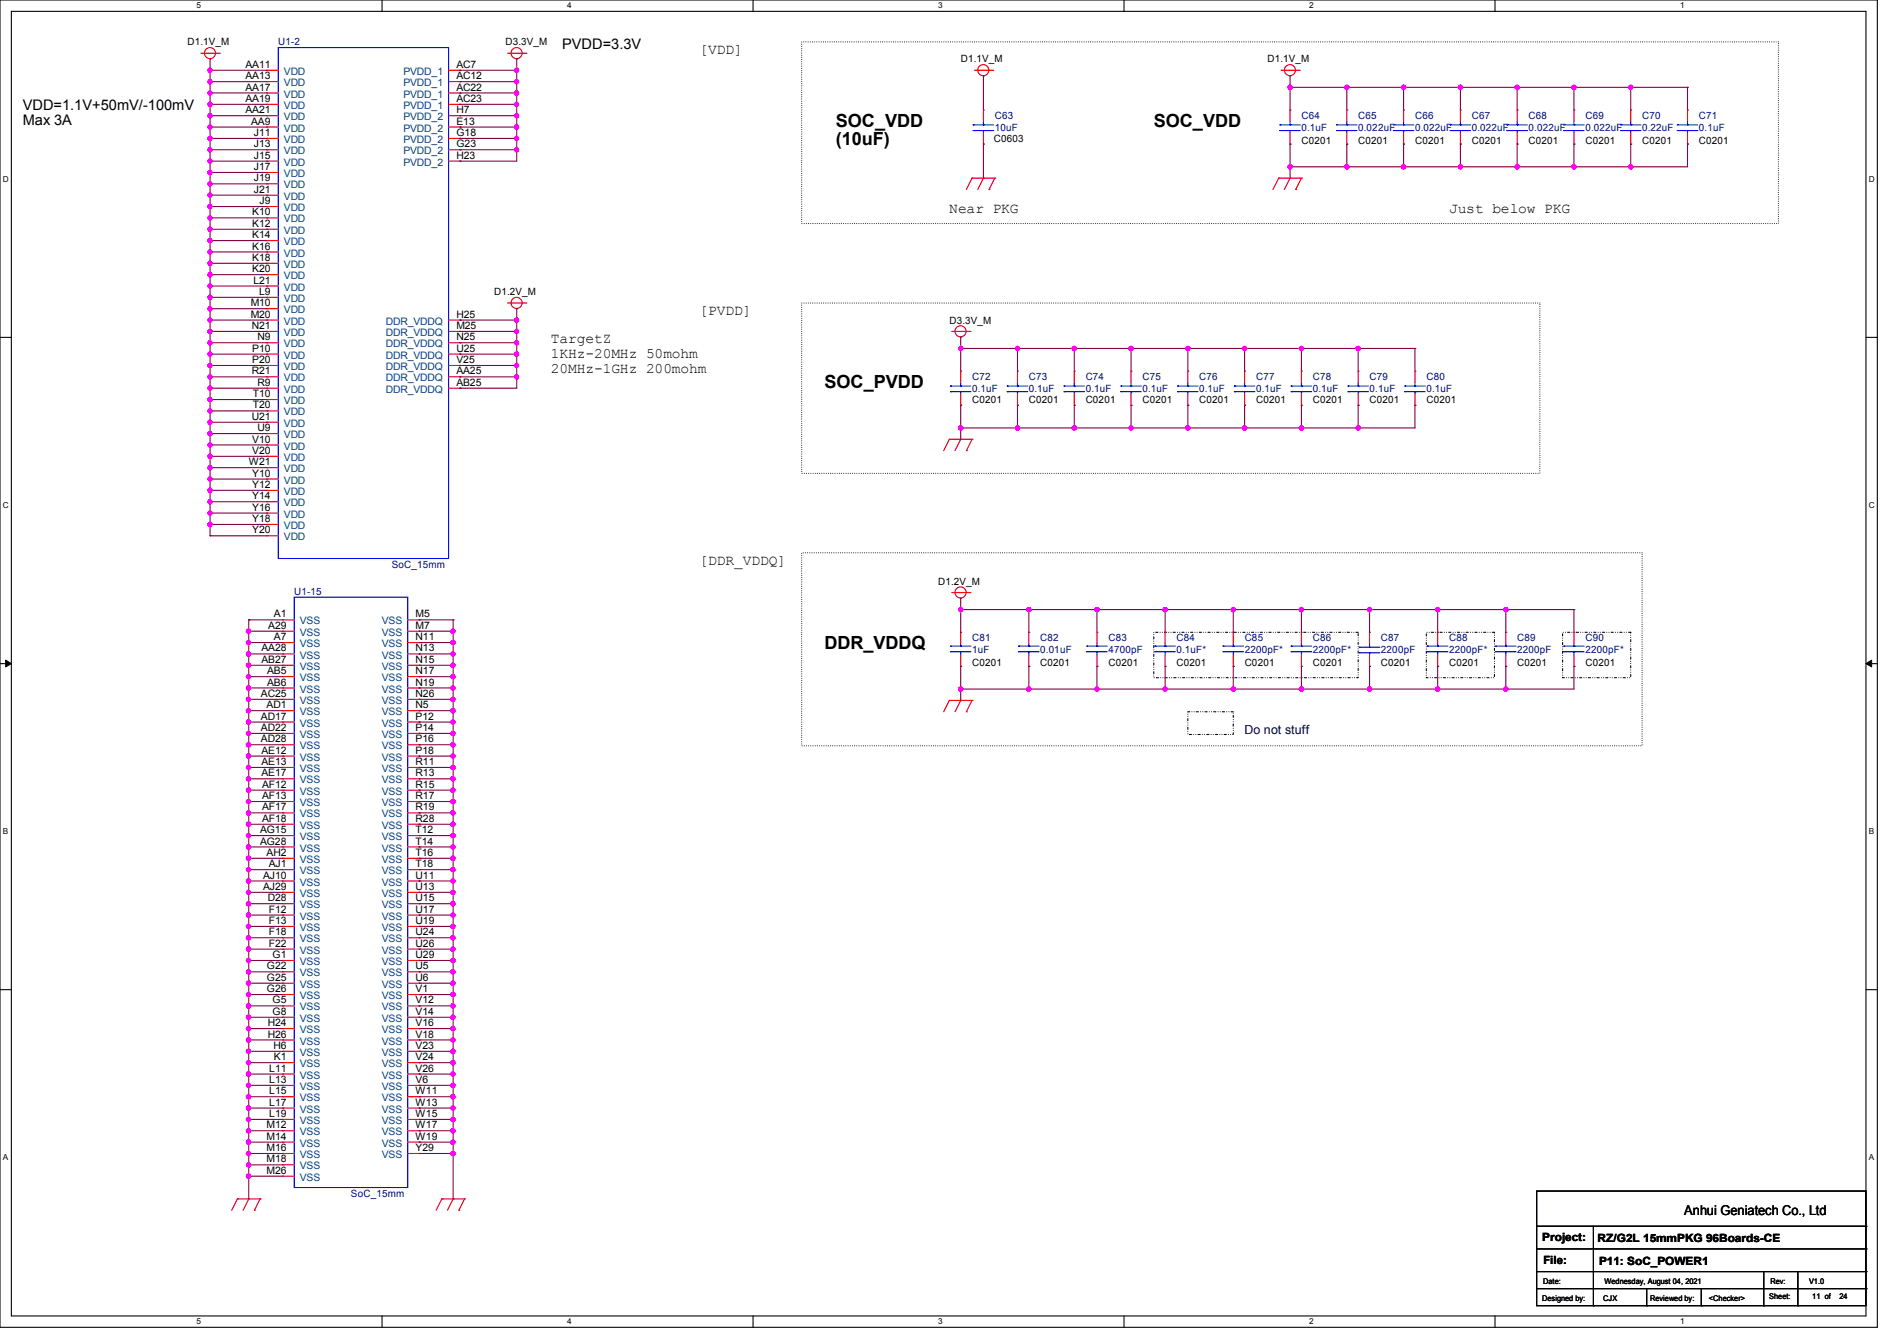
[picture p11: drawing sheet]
<svg xmlns="http://www.w3.org/2000/svg" width="297mm" height="210mm" viewBox="0 0 297 210" stroke-linecap="round" stroke-linejoin="round" font-family="sans-serif">
<defs><g id="words">
<g font-size="2.8">
<text x="130.8" y="19.9">SOC_VDD</text>
<text x="130.8" y="22.8">(10uF)</text>
<text x="180.6" y="19.9">SOC_VDD</text>
<text x="129.1" y="60.7">SOC_PVDD</text>
<text x="129.1" y="101.6">DDR_VDDQ</text>
</g>
<g font-size="2.3">
<text x="88" y="7.7">PVDD=3.3V</text>
<text x="109.5" y="8.4">[VDD]</text>
<text x="3.6" y="17.2">VDD=1.1V+50mV/-100mV</text>
<text x="3.6" y="19.6">Max 3A</text>
<text x="148.6" y="33.3">Near PKG</text>
<text x="226.9" y="33.3">Just below PKG</text>
<text x="86.2" y="53.8">TargetZ</text>
<text x="109.5" y="49.3">[PVDD]</text>
<text x="86.2" y="56">1KHz-20MHz 50mohm</text>
<text x="86.2" y="58.3">20MHz-1GHz 200mohm</text>
<text x="109.5" y="88.4">[DDR_VDDQ]</text>
</g>
<text font-size="2.1" x="263.7" y="190.2">Anhui Geniatech Co., Ltd</text>
<text font-size="1.9" fill="#000040" x="194.9" y="115">Do not stuff</text>
<g font-size="1.8">
<text x="241.5" y="194.4">Project:</text>
<text x="241.6" y="198">File:</text>
<text x="250.1" y="194.6">RZ/G2L 15mmPKG 96Boards-CE</text>
<text x="250.3" y="198.1">P11: SoC_POWER1</text>
</g>
<g font-size="1.6">
<text x="29.3" y="7.1">D1.1V_M</text>
<text x="38.4" y="10.6">AA11</text>
<text x="71.5" y="10.6">AC7</text>
<text x="79.1" y="7.1">D3.3V_M</text>
<text x="150.4" y="9.8">D1.1V_M</text>
<text x="198.4" y="9.8">D1.1V_M</text>
<text x="38.4" y="12.4">AA13</text>
<text x="38.4" y="14.2">AA17</text>
<text x="38.4" y="16">AA19</text>
<text x="38.4" y="17.7">AA21</text>
<text x="71.5" y="12.4">AC12</text>
<text x="71.5" y="14.2">AC22</text>
<text x="71.5" y="16">AC23</text>
<text x="71.5" y="17.7">H7</text>
<text x="39.3" y="19.5">AA9</text>
<text x="39.8" y="21.3">J11</text>
<text x="39.8" y="23.1">J13</text>
<text x="71.5" y="19.5">E13</text>
<text x="71.5" y="21.3">G18</text>
<text x="71.5" y="23.1">G23</text>
<text x="155.6" y="22.2">C0603</text>
<text x="203.8" y="22.6">C0201</text>
<text x="212.7" y="22.6">C0201</text>
<text x="221.5" y="22.6">C0201</text>
<text x="230.4" y="22.6">C0201</text>
<text x="239.3" y="22.6">C0201</text>
<text x="248.2" y="22.6">C0201</text>
<text x="257.1" y="22.6">C0201</text>
<text x="266" y="22.6">C0201</text>
<text x="39.8" y="24.8">J15</text>
<text x="39.8" y="26.6">J17</text>
<text x="39.8" y="28.4">J19</text>
<text x="71.5" y="24.8">H23</text>
<text x="39.5" y="33.7">K10</text>
<text x="39.5" y="35.5">K12</text>
<text x="39.8" y="30.2">J21</text>
<text x="40.6" y="32">J9</text>
<text x="39.5" y="37.3">K14</text>
<text x="39.5" y="39.1">K16</text>
<text x="39.5" y="40.9">K18</text>
<text x="39.2" y="48">M10</text>
<text x="39.5" y="42.6">K20</text>
<text x="39.7" y="44.4">L21</text>
<text x="40.6" y="46.2">L9</text>
<text x="77.3" y="46.2">D1.2V_M</text>
<text x="39.2" y="49.7">M20</text>
<text x="39.4" y="51.5">N21</text>
<text x="40.3" y="53.3">N9</text>
<text x="71.5" y="49.7">H25</text>
<text x="71.5" y="51.5">M25</text>
<text x="71.5" y="53.3">N25</text>
<text x="148.6" y="50.7">D3.3V_M</text>
<text x="39.4" y="58.6">R21</text>
<text x="39.5" y="55.1">P10</text>
<text x="39.5" y="56.9">P20</text>
<text x="71.5" y="55.1">U25</text>
<text x="71.5" y="56.9">V25</text>
<text x="71.5" y="58.6">AA25</text>
<text x="39.4" y="65.7">U21</text>
<text x="39.6" y="62.2">T10</text>
<text x="39.6" y="64">T20</text>
<text x="40.3" y="60.4">R9</text>
<text x="71.5" y="60.4">AB25</text>
<text x="152.2" y="63.1">C0201</text>
<text x="161.1" y="63.1">C0201</text>
<text x="170" y="63.1">C0201</text>
<text x="178.9" y="63.1">C0201</text>
<text x="187.8" y="63.1">C0201</text>
<text x="196.7" y="63.1">C0201</text>
<text x="205.5" y="63.1">C0201</text>
<text x="214.4" y="63.1">C0201</text>
<text x="223.3" y="63.1">C0201</text>
<text x="39.5" y="69.3">V10</text>
<text x="39.5" y="71.1">V20</text>
<text x="40.3" y="67.5">U9</text>
<text x="39" y="72.9">W21</text>
<text x="39.5" y="74.6">Y10</text>
<text x="39.5" y="76.4">Y12</text>
<text x="39.5" y="78.2">Y14</text>
<text x="39.5" y="80">Y16</text>
<text x="39.5" y="81.7">Y18</text>
<text x="39.5" y="83.5">Y20</text>
<text x="146.9" y="91.6">D1.2V_M</text>
<text x="42" y="98.5">A29</text>
<text x="42.9" y="96.7">A1</text>
<text x="42.9" y="100.2">A7</text>
<text x="65.1" y="96.7">M5</text>
<text x="65.1" y="98.5">M7</text>
<text x="65.1" y="100.2">N11</text>
<text x="40.9" y="102">AA28</text>
<text x="40.9" y="103.8">AB27</text>
<text x="41.8" y="105.6">AB5</text>
<text x="41.8" y="107.4">AB6</text>
<text x="65.1" y="102">N13</text>
<text x="65.1" y="103.8">N15</text>
<text x="65.1" y="105.6">N17</text>
<text x="65.1" y="107.4">N19</text>
<text x="152.2" y="104.2">C0201</text>
<text x="162.9" y="104.2">C0201</text>
<text x="173.5" y="104.2">C0201</text>
<text x="184.2" y="104.2">C0201</text>
<text x="194.9" y="104.2">C0201</text>
<text x="205.5" y="104.2">C0201</text>
<text x="216.2" y="104.2">C0201</text>
<text x="226.9" y="104.2">C0201</text>
<text x="237.5" y="104.2">C0201</text>
<text x="248.2" y="104.2">C0201</text>
<text x="40.9" y="109.1">AC25</text>
<text x="40.9" y="112.7">AD17</text>
<text x="41.7" y="110.9">AD1</text>
<text x="65.1" y="109.1">N26</text>
<text x="65.1" y="110.9">N5</text>
<text x="65.1" y="112.7">P12</text>
<text x="40.9" y="114.5">AD22</text>
<text x="40.9" y="116.2">AD28</text>
<text x="40.9" y="118">AE12</text>
<text x="40.9" y="119.8">AE13</text>
<text x="65.1" y="114.5">P14</text>
<text x="65.1" y="116.2">P16</text>
<text x="65.1" y="118">P18</text>
<text x="65.1" y="119.8">R11</text>
<text x="40.9" y="121.6">AE17</text>
<text x="41" y="123.4">AF12</text>
<text x="41" y="125.1">AF13</text>
<text x="65.1" y="121.6">R13</text>
<text x="65.1" y="123.4">R15</text>
<text x="65.1" y="125.1">R17</text>
<text x="40.7" y="130.5">AG15</text>
<text x="41" y="126.9">AF17</text>
<text x="41" y="128.7">AF18</text>
<text x="65.1" y="126.9">R19</text>
<text x="65.1" y="128.7">R28</text>
<text x="65.1" y="130.5">T12</text>
<text x="40.7" y="132.2">AG28</text>
<text x="41.2" y="137.6">AJ10</text>
<text x="41.7" y="134">AH2</text>
<text x="42.1" y="135.8">AJ1</text>
<text x="65.1" y="132.2">T14</text>
<text x="65.1" y="134">T16</text>
<text x="65.1" y="135.8">T18</text>
<text x="65.1" y="137.6">U11</text>
<text x="41.2" y="139.4">AJ29</text>
<text x="41.9" y="141.1">D28</text>
<text x="42.1" y="142.9">F12</text>
<text x="65.1" y="139.4">U13</text>
<text x="65.1" y="141.1">U15</text>
<text x="65.1" y="142.9">U17</text>
<text x="42.1" y="144.7">F13</text>
<text x="42.1" y="146.5">F18</text>
<text x="42.1" y="148.3">F22</text>
<text x="65.1" y="144.7">U19</text>
<text x="65.1" y="146.5">U24</text>
<text x="65.1" y="148.3">U26</text>
<text x="41.8" y="151.8">G22</text>
<text x="41.8" y="153.6">G25</text>
<text x="41.8" y="155.4">G26</text>
<text x="42.7" y="150">G1</text>
<text x="65.1" y="150">U29</text>
<text x="65.1" y="151.8">U5</text>
<text x="65.1" y="153.6">U6</text>
<text x="65.1" y="155.4">V1</text>
<text x="41.9" y="160.7">H24</text>
<text x="42.7" y="157.1">G5</text>
<text x="42.7" y="158.9">G8</text>
<text x="65.1" y="157.1">V12</text>
<text x="65.1" y="158.9">V14</text>
<text x="65.1" y="160.7">V16</text>
<text x="41.9" y="162.5">H26</text>
<text x="42.2" y="167.8">L11</text>
<text x="42.8" y="164.3">H6</text>
<text x="42.9" y="166">K1</text>
<text x="65.1" y="162.5">V18</text>
<text x="65.1" y="164.3">V23</text>
<text x="65.1" y="166">V24</text>
<text x="65.1" y="167.8">V26</text>
<text x="42.2" y="169.6">L13</text>
<text x="42.2" y="171.4">L15</text>
<text x="42.2" y="173.1">L17</text>
<text x="65.1" y="169.6">V6</text>
<text x="65.1" y="171.4">W11</text>
<text x="65.1" y="173.1">W13</text>
<text x="41.7" y="176.7">M12</text>
<text x="41.7" y="178.5">M14</text>
<text x="42.2" y="174.9">L19</text>
<text x="65.1" y="174.9">W15</text>
<text x="65.1" y="176.7">W17</text>
<text x="65.1" y="178.5">W19</text>
<text x="41.7" y="180.3">M16</text>
<text x="41.7" y="182">M18</text>
<text x="41.7" y="183.8">M26</text>
<text x="65.1" y="180.3">Y29</text>
</g>
<g font-size="1.6" fill="#000080">
<text x="43.6" y="7.1">U1-2</text>
<text x="155.8" y="18.7">C63</text>
<text x="155.8" y="20.4">10uF</text>
<text x="203.8" y="18.7">C64</text>
<text x="203.8" y="20.4">0.1uF</text>
<text x="212.7" y="18.7">C65</text>
<text x="212.7" y="20.4">0.022uF</text>
<text x="221.5" y="18.7">C66</text>
<text x="221.5" y="20.4">0.022uF</text>
<text x="230.4" y="18.7">C67</text>
<text x="230.4" y="20.4">0.022uF</text>
<text x="239.3" y="18.7">C68</text>
<text x="239.3" y="20.4">0.022uF</text>
<text x="248.2" y="18.7">C69</text>
<text x="248.2" y="20.4">0.022uF</text>
<text x="257.1" y="18.7">C70</text>
<text x="257.1" y="20.4">0.22uF</text>
<text x="266" y="18.7">C71</text>
<text x="266" y="20.4">0.1uF</text>
<text x="152.2" y="59.6">C72</text>
<text x="161.1" y="59.6">C73</text>
<text x="170" y="59.6">C74</text>
<text x="178.9" y="59.6">C75</text>
<text x="187.8" y="59.6">C76</text>
<text x="196.7" y="59.6">C77</text>
<text x="205.5" y="59.6">C78</text>
<text x="214.4" y="59.6">C79</text>
<text x="223.3" y="59.6">C80</text>
<text x="152.2" y="61.3">0.1uF</text>
<text x="161.1" y="61.3">0.1uF</text>
<text x="170" y="61.3">0.1uF</text>
<text x="178.9" y="61.3">0.1uF</text>
<text x="187.8" y="61.3">0.1uF</text>
<text x="196.7" y="61.3">0.1uF</text>
<text x="205.5" y="61.3">0.1uF</text>
<text x="214.4" y="61.3">0.1uF</text>
<text x="223.3" y="61.3">0.1uF</text>
<text x="61.3" y="88.9">SoC_15mm</text>
<text x="46.1" y="93.2">U1-15</text>
<text x="152.2" y="100.5">C81</text>
<text x="162.9" y="100.5">C82</text>
<text x="173.5" y="100.5">C83</text>
<text x="184.2" y="100.5">C84</text>
<text x="194.9" y="100.5">C85</text>
<text x="205.5" y="100.5">C86</text>
<text x="216.2" y="100.5">C87</text>
<text x="226.9" y="100.5">C88</text>
<text x="237.5" y="100.5">C89</text>
<text x="248.2" y="100.5">C90</text>
<text x="152.2" y="102.2">1uF</text>
<text x="162.9" y="102.2">0.01uF</text>
<text x="173.5" y="102.2">4700pF</text>
<text x="184.2" y="102.2">0.1uF*</text>
<text x="194.9" y="102.2">2200pF*</text>
<text x="205.5" y="102.2">2200pF*</text>
<text x="216.2" y="102.2">2200pF</text>
<text x="226.9" y="102.2">2200pF*</text>
<text x="237.5" y="102.2">2200pF</text>
<text x="248.2" y="102.2">2200pF*</text>
<text x="55" y="187.4">SoC_15mm</text>
</g>
<g font-size="1.6" fill="#004080">
<text x="44.5" y="11.7">VDD</text>
<text x="63.2" y="11.7">PVDD_1</text>
<text x="44.5" y="13.5">VDD</text>
<text x="44.5" y="15.3">VDD</text>
<text x="44.5" y="17.1">VDD</text>
<text x="63.2" y="13.5">PVDD_1</text>
<text x="63.2" y="15.3">PVDD_1</text>
<text x="63.2" y="17.1">PVDD_1</text>
<text x="44.5" y="18.8">VDD</text>
<text x="44.5" y="20.6">VDD</text>
<text x="44.5" y="22.4">VDD</text>
<text x="63.2" y="18.8">PVDD_2</text>
<text x="63.2" y="20.6">PVDD_2</text>
<text x="63.2" y="22.4">PVDD_2</text>
<text x="44.5" y="24.2">VDD</text>
<text x="44.5" y="26">VDD</text>
<text x="44.5" y="27.7">VDD</text>
<text x="44.5" y="29.5">VDD</text>
<text x="63.2" y="24.2">PVDD_2</text>
<text x="63.2" y="26">PVDD_2</text>
<text x="44.5" y="31.3">VDD</text>
<text x="44.5" y="33.1">VDD</text>
<text x="44.5" y="34.8">VDD</text>
<text x="44.5" y="36.6">VDD</text>
<text x="44.5" y="38.4">VDD</text>
<text x="44.5" y="40.2">VDD</text>
<text x="44.5" y="42">VDD</text>
<text x="44.5" y="43.7">VDD</text>
<text x="44.5" y="45.5">VDD</text>
<text x="44.5" y="47.3">VDD</text>
<text x="44.5" y="49.1">VDD</text>
<text x="44.5" y="50.8">VDD</text>
<text x="44.5" y="52.6">VDD</text>
<text x="60.4" y="50.8">DDR_VDDQ</text>
<text x="60.4" y="52.6">DDR_VDDQ</text>
<text x="44.5" y="54.4">VDD</text>
<text x="44.5" y="56.2">VDD</text>
<text x="44.5" y="58">VDD</text>
<text x="44.5" y="59.7">VDD</text>
<text x="60.4" y="54.4">DDR_VDDQ</text>
<text x="60.4" y="56.2">DDR_VDDQ</text>
<text x="60.4" y="58">DDR_VDDQ</text>
<text x="60.4" y="59.7">DDR_VDDQ</text>
<text x="44.5" y="61.5">VDD</text>
<text x="44.5" y="63.3">VDD</text>
<text x="44.5" y="65.1">VDD</text>
<text x="60.4" y="61.5">DDR_VDDQ</text>
<text x="44.5" y="66.8">VDD</text>
<text x="44.5" y="68.6">VDD</text>
<text x="44.5" y="70.4">VDD</text>
<text x="44.5" y="72.2">VDD</text>
<text x="44.5" y="74">VDD</text>
<text x="44.5" y="75.7">VDD</text>
<text x="44.5" y="77.5">VDD</text>
<text x="44.5" y="79.3">VDD</text>
<text x="44.5" y="81.1">VDD</text>
<text x="44.5" y="82.8">VDD</text>
<text x="44.5" y="84.6">VDD</text>
<text x="47" y="97.8">VSS</text>
<text x="47" y="99.6">VSS</text>
<text x="47" y="101.3">VSS</text>
<text x="59.8" y="97.8">VSS</text>
<text x="59.8" y="99.6">VSS</text>
<text x="59.8" y="101.3">VSS</text>
<text x="47" y="103.1">VSS</text>
<text x="47" y="104.9">VSS</text>
<text x="47" y="106.7">VSS</text>
<text x="59.8" y="103.1">VSS</text>
<text x="59.8" y="104.9">VSS</text>
<text x="59.8" y="106.7">VSS</text>
<text x="47" y="108.5">VSS</text>
<text x="47" y="110.2">VSS</text>
<text x="47" y="112">VSS</text>
<text x="47" y="113.8">VSS</text>
<text x="59.8" y="108.5">VSS</text>
<text x="59.8" y="110.2">VSS</text>
<text x="59.8" y="112">VSS</text>
<text x="59.8" y="113.8">VSS</text>
<text x="47" y="115.6">VSS</text>
<text x="47" y="117.3">VSS</text>
<text x="47" y="119.1">VSS</text>
<text x="59.8" y="115.6">VSS</text>
<text x="59.8" y="117.3">VSS</text>
<text x="59.8" y="119.1">VSS</text>
<text x="47" y="120.9">VSS</text>
<text x="47" y="122.7">VSS</text>
<text x="47" y="124.5">VSS</text>
<text x="59.8" y="120.9">VSS</text>
<text x="59.8" y="122.7">VSS</text>
<text x="59.8" y="124.5">VSS</text>
<text x="47" y="126.2">VSS</text>
<text x="47" y="128">VSS</text>
<text x="47" y="129.8">VSS</text>
<text x="47" y="131.6">VSS</text>
<text x="59.8" y="126.2">VSS</text>
<text x="59.8" y="128">VSS</text>
<text x="59.8" y="129.8">VSS</text>
<text x="59.8" y="131.6">VSS</text>
<text x="47" y="133.4">VSS</text>
<text x="47" y="135.1">VSS</text>
<text x="47" y="136.9">VSS</text>
<text x="59.8" y="133.4">VSS</text>
<text x="59.8" y="135.1">VSS</text>
<text x="59.8" y="136.9">VSS</text>
<text x="47" y="138.7">VSS</text>
<text x="47" y="140.5">VSS</text>
<text x="47" y="142.2">VSS</text>
<text x="59.8" y="138.7">VSS</text>
<text x="59.8" y="140.5">VSS</text>
<text x="59.8" y="142.2">VSS</text>
<text x="47" y="144">VSS</text>
<text x="47" y="145.8">VSS</text>
<text x="47" y="147.6">VSS</text>
<text x="47" y="149.4">VSS</text>
<text x="59.8" y="144">VSS</text>
<text x="59.8" y="145.8">VSS</text>
<text x="59.8" y="147.6">VSS</text>
<text x="59.8" y="149.4">VSS</text>
<text x="47" y="151.1">VSS</text>
<text x="47" y="152.9">VSS</text>
<text x="47" y="154.7">VSS</text>
<text x="59.8" y="151.1">VSS</text>
<text x="59.8" y="152.9">VSS</text>
<text x="59.8" y="154.7">VSS</text>
<text x="47" y="156.5">VSS</text>
<text x="47" y="158.2">VSS</text>
<text x="47" y="160">VSS</text>
<text x="47" y="161.8">VSS</text>
<text x="59.8" y="156.5">VSS</text>
<text x="59.8" y="158.2">VSS</text>
<text x="59.8" y="160">VSS</text>
<text x="59.8" y="161.8">VSS</text>
<text x="47" y="163.6">VSS</text>
<text x="47" y="165.4">VSS</text>
<text x="47" y="167.1">VSS</text>
<text x="59.8" y="163.6">VSS</text>
<text x="59.8" y="165.4">VSS</text>
<text x="59.8" y="167.1">VSS</text>
<text x="47" y="168.9">VSS</text>
<text x="47" y="170.7">VSS</text>
<text x="47" y="172.5">VSS</text>
<text x="59.8" y="168.9">VSS</text>
<text x="59.8" y="170.7">VSS</text>
<text x="59.8" y="172.5">VSS</text>
<text x="47" y="174.2">VSS</text>
<text x="47" y="176">VSS</text>
<text x="47" y="177.8">VSS</text>
<text x="47" y="179.6">VSS</text>
<text x="59.8" y="174.2">VSS</text>
<text x="59.8" y="176">VSS</text>
<text x="59.8" y="177.8">VSS</text>
<text x="59.8" y="179.6">VSS</text>
<text x="47" y="181.4">VSS</text>
<text x="47" y="183.1">VSS</text>
<text x="47" y="184.9">VSS</text>
<text x="59.8" y="181.4">VSS</text>
</g>
<g font-size="1.3">
<text x="30.8" y="1.3">5</text>
<text x="88.8" y="1.3">4</text>
<text x="146.9" y="1.3">3</text>
<text x="205" y="1.3">2</text>
<text x="263.1" y="1.3">1</text>
<text x=".5" y="28.4">D</text>
<text x="292.6" y="28.4">D</text>
<text x=".5" y="79.5">C</text>
<text x="292.6" y="79.5">C</text>
<text x=".5" y="130.6">B</text>
<text x="292.6" y="130.6">B</text>
<text x=".5" y="181.7">A</text>
<text x="292.6" y="181.7">A</text>
<text x="30.8" y="207.4">5</text>
<text x="88.8" y="207.4">4</text>
<text x="146.9" y="207.4">3</text>
<text x="205" y="207.4">2</text>
<text x="263.1" y="207.4">1</text>
</g>
<g font-size="1.2">
<text x="241.4" y="203.7">Designed by:</text>
<text x="241.6" y="201">Date:</text>
<text x="251" y="203.7">CJX</text>
<text x="251.2" y="201">Wednesday, August 04, 2021</text>
<text x="258.3" y="203.7">Reviewed by:</text>
<text x="267.6" y="203.7">&lt;Checker&gt;</text>
<text x="277" y="203.5">Sheet:</text>
<text x="277.2" y="201">Rev:</text>
<text x="283.2" y="201">V1.0</text>
<text x="283.7" y="203.5">11 of</text>
<text x="288" y="203.5">24</text>
</g>
</g></defs>
<path d="M0 0h293.9v207.9h-293.9zM1.8 1.8h290.3v204.3h-290.3z" fill="none" stroke="#000" stroke-width=".17"/>
<g fill="#fff">
<path d="M30.8 .2h.7v1.4h-.7z"/>
<path d="M30.8 206.2h.7v1.4h-.7z"/>
</g>
<path d="M59.8 0v1.8M59.8 206.1v1.8" fill="none" stroke="#000" stroke-width=".17"/>
<g fill="#fff">
<path d="M88.8 .2h.7v1.4h-.7z"/>
<path d="M88.8 206.2h.7v1.4h-.7z"/>
</g>
<path d="M117.9 0v1.8M117.9 206.1v1.8" fill="none" stroke="#000" stroke-width=".17"/>
<g fill="#fff">
<path d="M146.9 .2h.7v1.4h-.7z"/>
<path d="M146.9 206.2h.7v1.4h-.7z"/>
</g>
<path d="M176 0v1.8M176 206.1v1.8" fill="none" stroke="#000" stroke-width=".17"/>
<g fill="#fff">
<path d="M205 .2h.7v1.4h-.7z"/>
<path d="M205 206.2h.7v1.4h-.7z"/>
</g>
<path d="M234.1 0v1.8M234.1 206.1v1.8" fill="none" stroke="#000" stroke-width=".17"/>
<g fill="#fff">
<path d="M263.1 .2h.6v1.4h-.6z"/>
<path d="M263.1 206.2h.6v1.4h-.6z"/>
<path d="M.5 27.3h.9v1.4h-.9z"/>
<path d="M292.6 27.3h.9v1.4h-.9z"/>
<path d="M.5 78.4h.9v1.4h-.9z"/>
<path d="M292.6 78.4h.9v1.4h-.9z"/>
</g>
<path d="M0 52.8h1.8M292.1 52.8h1.8" fill="none" stroke="#000" stroke-width=".17"/>
<g fill="#fff">
<path d="M.5 129.5h.8v1.4h-.8z"/>
<path d="M292.6 129.5h.8v1.4h-.8z"/>
</g>
<path d="M0 103.9h1.8M292.1 103.9h1.8" fill="none" stroke="#000" stroke-width=".17"/>
<path d="M.9 103.4l.9 .5-.9 .5zM292.1 103.9l.9-.5v1z" fill="#000" stroke="#000" stroke-width=".16"/>
<g fill="#fff">
<path d="M.5 180.5h.8v1.4h-.8z"/>
<path d="M292.6 180.5h.8v1.4h-.8z"/>
</g>
<g fill="none" stroke="#000" stroke-width=".17">
<path d="M0 155h1.8M292.1 155h1.8M240.6 186.5h51.5v18h-51.5zM240.6 192h51.5M240.6 195.6h51.5M240.6 199.1h51.5M249.5 192v12.5M276.1 199.1v5.4M281.5 199.1v5.4M292.1 192h.1M292.1 195.6h.1M292.1 199.1h.1"/>
<path d="M240.6 201.8h51.5M249.5 204.5h.1M257.8 204.5h.1M257.8 201.8v2.7M266.4 204.5h.1M266.4 201.8v2.7M276.1 204.5h.1M281.5 204.5h.1M292.1 201.8h.1"/>
</g>
<path d="M125.5 6.6h152.9v28.4h-152.9zM125.5 47.5h115.6v26.6h-115.6zM125.5 86.6h131.6v30.2h-131.6z" fill="none" stroke="#000" stroke-width=".17" stroke-dasharray="0 .3"/>
<path d="M180.6 99h32v7.1h-32zM223.3 99h10.7v7.1h-10.7zM244.6 99h10.7v7.1h-10.7zM186 111.5h7.1v3.5h-7.1z" fill="none" stroke="#000" stroke-width=".17" stroke-dasharray=".3 .3 0 .3 0 .3"/>
<g fill="none" stroke="#f00" stroke-width=".17">
<path d="M31.5 8.3h2.8M34.3 8.3h.1M41.8 11h.1M41.8 12.8h.1M41.8 14.6h.1M41.8 16.3h.1M41.8 18.1h.1M41.8 19.9h.1M41.8 11h1.8M41.8 12.8h1.8M41.8 14.6h1.8M41.8 16.3h1.8"/>
<path d="M41.8 18.1h1.8M41.8 19.9h1.8M70.2 11h1.8M70.2 12.8h1.8M70.2 14.6h1.8M70.2 16.3h1.8M70.2 18.1h1.8M70.2 19.9h1.8M72 11h.1M72 12.8h.1M72 14.6h.1M72 16.3h.1"/>
<path d="M72 18.1h.1M72 19.9h.1M79.5 8.3h2.8M82.3 8.3h.1M152.6 11h2.8M154 17.2h.1M154 17.2v1.8M155.4 11h.1M200.6 11h2.8M202 17.2h.1M202 17.2v1.8M203.4 11h.1"/>
<path d="M210.9 17.2h.1M210.9 17.2v1.8M219.8 17.2h.1M219.8 17.2v1.8M228.6 17.2h.1M228.6 17.2v1.8M237.5 17.2h.1M237.5 17.2v1.8M246.4 17.2h.1M246.4 17.2v1.8M255.3 17.2h.1M255.3 17.2v1.8"/>
<path d="M264.2 17.2h.1M264.2 17.2v1.8M41.8 21.7h.1M41.8 23.5h.1M41.8 25.2h.1M41.8 27h.1M41.8 28.8h.1M41.8 30.6h.1M41.8 32.3h.1M41.8 34.1h.1M41.8 35.9h.1M41.8 37.7h.1"/>
<path d="M41.8 39.5h.1M41.8 21.7h1.8M41.8 23.5h1.8M41.8 25.2h1.8M41.8 27h1.8M41.8 28.8h1.8M41.8 30.6h1.8M41.8 32.3h1.8M41.8 34.1h1.8M41.8 35.9h1.8M41.8 37.7h1.8M41.8 39.5h1.8"/>
<path d="M70.2 21.7h1.8M70.2 23.5h1.8M70.2 25.2h1.8M72 21.7h.1M72 23.5h.1M72 25.2h.1M152.2 27.9h.1M152.2 27.9l-.9 1.8M152.2 27.9h3.5M154 27.9h.1M154 22.6h.1M154 27.9l-.9 1.8"/>
<path d="M154 20.8v1.8M154.9 29.7h.1M155.7 27.9h.1M155.7 27.9l-.8 1.8M200.2 27.9h.1M200.2 27.9h3.6M200.2 27.9l-.9 1.8M202 27.9h.1M202 22.6h.1M202 27.9l-.9 1.8M202 20.8v1.8M202.9 29.7h.1"/>
<path d="M203.8 27.9h.1M203.8 27.9l-.9 1.8M210.9 22.6h.1M210.9 20.8v1.8M219.8 22.6h.1M219.8 20.8v1.8M228.6 22.6h.1M228.6 20.8v1.8M237.5 22.6h.1M237.5 20.8v1.8M246.4 22.6h.1M246.4 20.8v1.8"/>
<path d="M255.3 22.6h.1M255.3 20.8v1.8M264.2 22.6h.1M264.2 20.8v1.8M41.8 41.2h.1M41.8 43h.1M41.8 44.8h.1M41.8 46.6h.1M41.8 48.3h.1M41.8 50.1h.1M41.8 51.9h.1M41.8 53.7h.1"/>
<path d="M41.8 55.5h.1M41.8 57.2h.1M41.8 59h.1M41.8 51.9h1.8M41.8 41.2h1.8M41.8 43h1.8M41.8 44.8h1.8M41.8 46.6h1.8M41.8 48.3h1.8M41.8 50.1h1.8M41.8 53.7h1.8M41.8 55.5h1.8"/>
<path d="M41.8 57.2h1.8M41.8 59h1.8M70.2 51.9h1.8M70.2 50.1h1.8M70.2 53.7h1.8M70.2 55.5h1.8M70.2 57.2h1.8M70.2 59h1.8M72 50.1h.1M72 51.9h.1M72 53.7h.1M72 55.5h.1"/>
<path d="M72 57.2h.1M72 59h.1M79.5 47.5h2.8M82.3 47.5h.1M149 51.9h2.8M150.4 58.1h.1M150.4 58.1v1.8M151.8 51.9h.1M159.3 58.1h.1M159.3 58.1v1.8M168.2 58.1h.1M168.2 58.1v1.8"/>
<path d="M177.1 58.1h.1M177.1 58.1v1.8M186 58.1h.1M186 58.1v1.8M194.9 58.1h.1M194.9 58.1v1.8M203.8 58.1h.1M203.8 58.1v1.8M212.6 58.1h.1M212.6 58.1v1.8M221.5 58.1h.1M221.5 58.1v1.8"/>
<path d="M41.8 60.8h.1M41.8 62.6h.1M41.8 64.3h.1M41.8 66.1h.1M41.8 67.9h.1M41.8 69.7h.1M41.8 71.5h.1M41.8 73.2h.1M41.8 75h.1M41.8 76.8h.1M41.8 78.6h.1M41.8 60.8h1.8"/>
<path d="M41.8 62.6h1.8M41.8 64.3h1.8M41.8 66.1h1.8M41.8 67.9h1.8M41.8 69.7h1.8M41.8 71.5h1.8M41.8 73.2h1.8M41.8 75h1.8M41.8 76.8h1.8M41.8 78.6h1.8M70.2 60.8h1.8M72 60.8h.1"/>
<path d="M148.6 68.8h.1M148.6 68.8l-.9 1.8M148.6 68.8h3.6M150.4 68.8h.1M150.4 63.5h.1M150.4 68.8l-.9 1.8M150.4 61.7v1.8M151.3 70.6h.1M152.2 68.8h.1M152.2 68.8l-.9 1.8M159.3 63.5h.1M159.3 61.7v1.8"/>
<path d="M168.2 63.5h.1M168.2 61.7v1.8M177.1 63.5h.1M177.1 61.7v1.8M186 63.5h.1M186 61.7v1.8M194.9 63.5h.1M194.9 61.7v1.8M203.8 63.5h.1M203.8 61.7v1.8M212.6 63.5h.1M212.6 61.7v1.8"/>
<path d="M221.5 63.5h.1M221.5 61.7v1.8M41.8 80.3h.1M41.8 82.1h.1M41.8 83.9h.1M41.8 80.3h1.8M41.8 82.1h1.8M41.8 83.9h1.8M44.3 97.1h.1M44.3 98.8h.1M44.3 97.1h1.8M44.3 98.8h1.8"/>
<path d="M63.8 97.1h1.8M63.8 98.8h1.8M65.6 97.1h.1M65.6 98.8h.1M149 92.8h2.8M150.4 99h.1M150.4 99v1.8M151.8 92.8h.1M161.1 99h.1M161.1 99v1.8M171.7 99h.1M171.7 99v1.8"/>
<path d="M182.4 99h.1M182.4 99v1.8M193.1 99h.1M193.1 99v1.8M203.8 99h.1M203.8 99v1.8M214.4 99h.1M214.4 99v1.8M225.1 99h.1M225.1 99v1.8M235.8 99h.1M235.8 99v1.8"/>
<path d="M246.4 99h.1M246.4 99v1.8M44.3 100.6h.1M44.3 102.4h.1M44.3 104.2h.1M44.3 106h.1M44.3 107.7h.1M44.3 109.5h.1M44.3 111.3h.1M44.3 113.1h.1M44.3 114.9h.1M44.3 116.6h.1"/>
<path d="M44.3 118.4h.1M44.3 100.6h1.8M44.3 102.4h1.8M44.3 104.2h1.8M44.3 106h1.8M44.3 107.7h1.8M44.3 109.5h1.8M44.3 111.3h1.8M44.3 113.1h1.8M44.3 114.9h1.8M44.3 116.6h1.8M44.3 118.4h1.8"/>
<path d="M63.8 100.6h1.8M63.8 102.4h1.8M63.8 104.2h1.8M63.8 106h1.8M63.8 107.7h1.8M63.8 109.5h1.8M63.8 111.3h1.8M63.8 113.1h1.8M63.8 114.9h1.8M63.8 116.6h1.8M63.8 118.4h1.8M65.6 100.6h.1"/>
<path d="M65.6 102.4h.1M65.6 104.2h.1M65.6 106h.1M65.6 107.7h.1M65.6 109.5h.1M65.6 111.3h.1M65.6 113.1h.1M65.6 114.9h.1M65.6 116.6h.1M65.6 118.4h.1M148.6 109.7h.1M148.6 109.7l-.9 1.8"/>
<path d="M148.6 109.7h3.6M150.4 109.7h.1M150.4 104.4h.1M150.4 109.7l-.9 1.8M150.4 102.6v1.8M151.3 111.5h.1M152.2 109.7h.1M152.2 109.7l-.9 1.8M161.1 104.4h.1M161.1 102.6v1.8M171.7 104.4h.1M171.7 102.6v1.8"/>
<path d="M182.4 104.4h.1M182.4 102.6v1.8M193.1 104.4h.1M193.1 102.6v1.8M203.8 104.4h.1M203.8 102.6v1.8M214.4 104.4h.1M214.4 102.6v1.8M225.1 104.4h.1M225.1 102.6v1.8M235.8 104.4h.1M235.8 102.6v1.8"/>
<path d="M246.4 104.4h.1M246.4 102.6v1.8M44.3 120.2h.1M44.3 122h.1M44.3 123.7h.1M44.3 125.5h.1M44.3 127.3h.1M44.3 129.1h.1M44.3 130.9h.1M44.3 132.6h.1M44.3 134.4h.1M44.3 136.2h.1"/>
<path d="M44.3 138h.1M44.3 139.7h.1M44.3 120.2h1.8M44.3 122h1.8M44.3 123.7h1.8M44.3 125.5h1.8M44.3 127.3h1.8M44.3 129.1h1.8M44.3 130.9h1.8M44.3 132.6h1.8M44.3 134.4h1.8M44.3 136.2h1.8"/>
<path d="M44.3 138h1.8M44.3 139.7h1.8M63.8 120.2h1.8M63.8 122h1.8M63.8 123.7h1.8M63.8 125.5h1.8M63.8 127.3h1.8M63.8 129.1h1.8M63.8 130.9h1.8M63.8 132.6h1.8M63.8 134.4h1.8M63.8 136.2h1.8"/>
<path d="M63.8 138h1.8M63.8 139.7h1.8M65.6 120.2h.1M65.6 122h.1M65.6 123.7h.1M65.6 125.5h.1M65.6 127.3h.1M65.6 129.1h.1M65.6 130.9h.1M65.6 132.6h.1M65.6 134.4h.1M65.6 136.2h.1"/>
<path d="M65.6 138h.1M65.6 139.7h.1M44.3 141.5h.1M44.3 143.3h.1M44.3 145.1h.1M44.3 146.9h.1M44.3 148.6h.1M44.3 150.4h.1M44.3 152.2h.1M44.3 154h.1M44.3 155.7h.1M44.3 157.5h.1"/>
<path d="M44.3 159.3h.1M44.3 141.5h1.8M44.3 143.3h1.8M44.3 145.1h1.8M44.3 146.9h1.8M44.3 148.6h1.8M44.3 150.4h1.8M44.3 152.2h1.8M44.3 154h1.8M44.3 155.7h1.8M44.3 157.5h1.8M44.3 159.3h1.8"/>
<path d="M63.8 141.5h1.8M63.8 143.3h1.8M63.8 145.1h1.8M63.8 146.9h1.8M63.8 148.6h1.8M63.8 150.4h1.8M63.8 152.2h1.8M63.8 154h1.8M63.8 155.7h1.8M63.8 157.5h1.8M63.8 159.3h1.8M65.6 141.5h.1"/>
<path d="M65.6 143.3h.1M65.6 145.1h.1M65.6 146.9h.1M65.6 148.6h.1M65.6 150.4h.1M65.6 152.2h.1M65.6 154h.1M65.6 155.7h.1M65.6 157.5h.1M65.6 159.3h.1M44.3 161.1h.1M44.3 162.9h.1"/>
<path d="M44.3 164.6h.1M44.3 166.4h.1M44.3 168.2h.1M44.3 170h.1M44.3 171.7h.1M44.3 173.5h.1M44.3 175.3h.1M44.3 177.1h.1M44.3 178.9h.1M44.3 161.1h1.8M44.3 162.9h1.8M44.3 164.6h1.8"/>
<path d="M44.3 166.4h1.8M44.3 168.2h1.8M44.3 170h1.8M44.3 171.7h1.8M44.3 173.5h1.8M44.3 175.3h1.8M44.3 177.1h1.8M44.3 178.9h1.8M63.8 161.1h1.8M63.8 162.9h1.8M63.8 164.6h1.8M63.8 166.4h1.8"/>
<path d="M63.8 168.2h1.8M63.8 170h1.8M63.8 171.7h1.8M63.8 173.5h1.8M63.8 175.3h1.8M63.8 177.1h1.8M63.8 178.9h1.8M65.6 161.1h.1M65.6 162.9h.1M65.6 164.6h.1M65.6 166.4h.1M65.6 168.2h.1"/>
<path d="M65.6 170h.1M65.6 171.7h.1M65.6 173.5h.1M65.6 175.3h.1M65.6 177.1h.1M65.6 178.9h.1M37.2 187.7h.1M37.2 187.7l-.9 1.8M37.2 187.7h3.5M38.9 187.7h.1M38.9 187.7l-.8 1.8M39.8 189.5h.1"/>
<path d="M40.7 187.7h.1M40.7 187.7l-.9 1.8M44.3 180.6h.1M44.3 182.4h.1M44.3 184.2h.1M44.3 180.6h1.8M44.3 182.4h1.8M44.3 184.2h1.8M63.8 180.6h1.8M65.6 180.6h.1M69.2 187.7h.1M69.2 187.7h3.5"/>
<path d="M69.2 187.7l-.9 1.8M71 187.7h.1M71 187.7l-.9 1.8M71.8 189.5h.1M72.7 187.7h.1M72.7 187.7l-.9 1.8"/>
<circle cx="32.9" cy="8.3" r=".87"/>
<circle cx="80.9" cy="8.3" r=".87"/>
<circle cx="153.9" cy="11" r=".87"/>
<circle cx="202" cy="11" r=".87"/>
<circle cx="80.9" cy="47.4" r=".87"/>
<circle cx="150.4" cy="51.9" r=".87"/>
<circle cx="150.4" cy="92.8" r=".87"/>
</g>
<g fill="none" stroke="#00f" stroke-width=".17">
<path d="M43.6 7.5h26.6v80h-26.6zM152.4 19.6h.1M152.4 19.6h3.2M154 19.6h.1M154 19v.6M200.4 19.6h.1M200.4 19.6h3.2M202 19.6h.1M202 19v.6M209.3 19.6h.1M209.3 19.6h3.2M210.9 19.6h.1"/>
<path d="M210.9 19v.6M218.1 19.6h.1M218.1 19.6h3.3M219.8 19.6h.1M219.8 19v.6M227 19.6h.1M227 19.6h3.3M228.6 19.6h.1M228.6 19v.6M235.9 19.6h.1M235.9 19.6h3.2M237.5 19.6h.1"/>
<path d="M237.5 19v.6M244.8 19.6h.1M244.8 19.6h3.2M246.4 19.6h.1M246.4 19v.6M253.7 19.6h.1M253.7 19.6h3.2M255.3 19.6h.1M255.3 19v.6M262.6 19.6h.1M262.6 19.6h3.2M264.2 19.6h.1"/>
<path d="M264.2 19v.6M152.4 20.4h.1M152.4 20.4h3.2M154 20.4h.1M154 20.4v.4M200.4 20.4h.1M200.4 20.4h3.2M202 20.4h.1M202 20.4v.4M209.3 20.4h.1M209.3 20.4h3.2M210.9 20.4h.1"/>
<path d="M210.9 20.4v.4M218.1 20.4h.1M218.1 20.4h3.3M219.8 20.4h.1M219.8 20.4v.4M227 20.4h.1M227 20.4h3.3M228.6 20.4h.1M228.6 20.4v.4M235.9 20.4h.1M235.9 20.4h3.2M237.5 20.4h.1"/>
<path d="M237.5 20.4v.4M244.8 20.4h.1M244.8 20.4h3.2M246.4 20.4h.1M246.4 20.4v.4M253.7 20.4h.1M253.7 20.4h3.2M255.3 20.4h.1M255.3 20.4v.4M262.6 20.4h.1M262.6 20.4h3.2M264.2 20.4h.1"/>
<path d="M264.2 20.4v.4M150.4 59.9v.6M159.3 59.9v.6M168.2 59.9v.6M177.1 59.9v.6M186 59.9v.6M194.9 59.9v.6M203.8 59.9v.6M212.6 59.9v.6M221.5 59.9v.6M148.8 60.5h.1M148.8 61.3h.1"/>
<path d="M148.8 60.5h3.2M148.8 61.3h3.2M150.4 61.3h.1M150.4 60.5h.1M150.4 61.3v.4M157.7 60.5h.1M157.7 61.3h.1M157.7 60.5h3.2M157.7 61.3h3.2M159.3 61.3h.1M159.3 60.5h.1M159.3 61.3v.4"/>
<path d="M166.6 60.5h.1M166.6 61.3h.1M166.6 60.5h3.2M166.6 61.3h3.2M168.2 61.3h.1M168.2 60.5h.1M168.2 61.3v.4M175.5 60.5h.1M175.5 61.3h.1M175.5 60.5h3.2M175.5 61.3h3.2M177.1 61.3h.1"/>
<path d="M177.1 60.5h.1M177.1 61.3v.4M184.4 60.5h.1M184.4 61.3h.1M184.4 60.5h3.2M184.4 61.3h3.2M186 61.3h.1M186 60.5h.1M186 61.3v.4M193.3 60.5h.1M193.3 61.3h.1M193.3 60.5h3.2"/>
<path d="M193.3 61.3h3.2M194.9 61.3h.1M194.9 60.5h.1M194.9 61.3v.4M202.1 60.5h.1M202.1 61.3h.1M202.1 60.5h3.3M202.1 61.3h3.3M203.8 61.3h.1M203.8 60.5h.1M203.8 61.3v.4M211 60.5h.1"/>
<path d="M211 61.3h.1M211 60.5h3.2M211 61.3h3.2M212.6 61.3h.1M212.6 60.5h.1M212.6 61.3v.4M219.9 60.5h.1M219.9 61.3h.1M219.9 60.5h3.2M219.9 61.3h3.2M221.5 61.3h.1M221.5 60.5h.1"/>
<path d="M221.5 61.3v.4M46.1 93.5h17.7v92.5h-17.7zM148.8 102.1h.1M148.8 101.2h.1M148.8 102.1h3.2M148.8 101.2h3.2M150.4 101.2h.1M150.4 102.1h.1M150.4 100.8v.4M150.4 102.1v.5M159.5 102.1h.1M159.5 101.2h.1"/>
<path d="M159.5 102.1h3.2M159.5 101.2h3.2M161.1 101.2h.1M161.1 102.1h.1M161.1 100.8v.4M161.1 102.1v.5M170.1 102.1h.1M170.1 101.2h.1M170.1 102.1h3.3M170.1 101.2h3.3M171.7 101.2h.1M171.7 102.1h.1"/>
<path d="M171.7 100.8v.4M171.7 102.1v.5M180.8 102.1h.1M180.8 101.2h.1M180.8 102.1h3.2M180.8 101.2h3.2M182.4 101.2h.1M182.4 102.1h.1M182.4 100.8v.4M182.4 102.1v.5M191.5 102.1h.1M191.5 101.2h.1"/>
<path d="M191.5 102.1h3.2M191.5 101.2h3.2M193.1 101.2h.1M193.1 102.1h.1M193.1 100.8v.4M193.1 102.1v.5M202.1 102.1h.1M202.1 101.2h.1M202.1 102.1h3.3M202.1 101.2h3.3M203.8 101.2h.1M203.8 102.1h.1"/>
<path d="M203.8 100.8v.4M203.8 102.1v.5M212.8 101.3h.1M212.8 102.2h.1M212.8 101.3h3.2M212.8 102.2h3.2M214.4 102.2h.1M214.4 101.3h.1M214.4 100.8v.5M214.4 102.2v.4M223.5 102.1h.1M223.5 101.2h.1"/>
<path d="M223.5 102.1h3.2M223.5 101.2h3.2M225.1 101.2h.1M225.1 102.1h.1M225.1 100.8v.4M225.1 102.1v.5M234.1 102.1h.1M234.1 101.2h.1M234.1 102.1h3.3M234.1 101.2h3.3M235.8 101.2h.1M235.8 102.1h.1"/>
<path d="M235.8 100.8v.4M235.8 102.1v.5M244.8 102.1h.1M244.8 101.2h.1M244.8 102.1h3.2M244.8 101.2h3.2M246.4 101.2h.1M246.4 102.1h.1M246.4 100.8v.4M246.4 102.1v.5"/>
</g>
<g fill="none" stroke="#800040" stroke-width=".17">
<path d="M32.9 9.2h.1M32.9 11h.1M32.9 18.1h.1M32.9 19.9h.1M32.9 12.8h.1M32.9 14.6h.1M32.9 16.3h.1M32.9 9.2v74.7M32.9 11h8.9M32.9 18.1h8.9M32.9 19.9h8.9M32.9 12.8h8.9"/>
<path d="M32.9 14.6h8.9M32.9 16.3h8.9M72 11h.1M72 12.8h.1M72 14.6h.1M72 16.3h.1M72 18.1h.1M72 19.9h.1M72 11h8.9M72 18.1h8.9M72 19.9h8.9M72 12.8h8.9"/>
<path d="M72 14.6h8.9M72 16.3h8.9M80.9 9.2h.1M80.9 11h.1M80.9 12.8h.1M80.9 14.6h.1M80.9 16.3h.1M80.9 18.1h.1M80.9 19.9h.1M80.9 9.2v16h-8.9M154 11.9h.1M154 11.9v5.3"/>
<path d="M202 11.9h.1M202 13.7h.1M202 13.7h62.2M202 11.9v5.3M210.9 13.7h.1M210.9 13.7v3.5M219.8 13.7h.1M219.8 13.7v3.5M228.6 13.7h.1M228.6 13.7v3.5M237.5 13.7h.1M237.5 13.7v3.5"/>
<path d="M246.4 13.7h.1M246.4 13.7v3.5M255.3 13.7h.1M255.3 13.7v3.5M264.2 13.7h.1M264.2 13.7v3.5M32.9 27h.1M32.9 28.8h.1M32.9 30.6h.1M32.9 32.3h.1M32.9 21.7h.1M32.9 23.5h.1"/>
<path d="M32.9 25.2h.1M32.9 39.5h.1M32.9 34.1h.1M32.9 35.9h.1M32.9 37.7h.1M32.9 27h8.9M32.9 28.8h8.9M32.9 30.6h8.9M32.9 32.3h8.9M32.9 21.7h8.9M32.9 23.5h8.9M32.9 25.2h8.9"/>
<path d="M32.9 39.5h8.9M32.9 34.1h8.9M32.9 35.9h8.9M32.9 37.7h8.9M72 21.7h.1M72 23.5h.1M72 25.2h.1M72 21.7h8.9M72 23.5h8.9M80.9 21.7h.1M80.9 23.5h.1M154 22.6h.1"/>
<path d="M154 22.6v5.3M202 22.6h.1M202 26.1h.1M202 22.6v5.3M210.9 22.6h.1M210.9 26.1h.1M210.9 22.6v3.5M219.8 22.6h.1M219.8 26.1h.1M219.8 22.6v3.5M228.6 22.6h.1M228.6 26.1h.1"/>
<path d="M228.6 22.6v3.5M237.5 26.1h.1M237.5 22.6h.1M237.5 22.6v3.5M246.4 22.6h.1M246.4 26.1h.1M246.4 22.6v3.5M255.3 22.6h.1M255.3 26.1h.1M255.3 22.6v3.5M264.2 22.6h.1M264.2 22.6v3.5h-62.2"/>
<path d="M32.9 41.2h.1M32.9 43h.1M32.9 44.8h.1M32.9 46.6h.1M32.9 53.7h.1M32.9 55.5h.1M32.9 57.2h.1M32.9 59h.1M32.9 48.3h.1M32.9 50.1h.1M32.9 51.9h.1M32.9 41.2h8.9"/>
<path d="M32.9 43h8.9M32.9 44.8h8.9M32.9 46.6h8.9M32.9 53.7h8.9M32.9 55.5h8.9M32.9 57.2h8.9M32.9 59h8.9M32.9 48.3h8.9M32.9 50.1h8.9M32.9 51.9h8.9M72 50.1h.1M72 51.9h.1"/>
<path d="M72 53.7h.1M72 55.5h.1M72 57.2h.1M72 59h.1M72 53.7h8.9M72 55.5h8.9M72 57.2h8.9M72 59h8.9M72 50.1h8.9M72 51.9h8.9M80.9 48.3h.1M80.9 50.1h.1"/>
<path d="M80.9 51.9h.1M80.9 53.7h.1M80.9 55.5h.1M80.9 57.2h.1M80.9 59h.1M80.9 48.3v12.5h-8.9M150.4 52.8h.1M150.4 54.6h.1M150.4 52.8v5.3M150.4 54.6h71.1M159.3 54.6h.1M159.3 54.6v3.5"/>
<path d="M168.2 54.6h.1M168.2 54.6v3.5M177.1 54.6h.1M177.1 54.6v3.5M186 54.6h.1M186 54.6v3.5M194.9 54.6h.1M194.9 54.6v3.5M203.8 54.6h.1M203.8 54.6v3.5M212.6 54.6h.1M212.6 54.6v3.5"/>
<path d="M221.5 54.6h.1M221.5 54.6v3.5M32.9 62.6h.1M32.9 64.3h.1M32.9 66.1h.1M32.9 67.9h.1M32.9 60.8h.1M32.9 75h.1M32.9 76.8h.1M32.9 78.6h.1M32.9 69.7h.1M32.9 71.5h.1"/>
<path d="M32.9 73.2h.1M32.9 62.6h8.9M32.9 64.3h8.9M32.9 66.1h8.9M32.9 67.9h8.9M32.9 60.8h8.9M32.9 75h8.9M32.9 76.8h8.9M32.9 78.6h8.9M32.9 69.7h8.9M32.9 71.5h8.9M32.9 73.2h8.9"/>
<path d="M72 60.8h.1M150.4 63.5h.1M150.4 67h.1M150.4 63.5v5.3M159.3 63.5h.1M159.3 67h.1M159.3 63.5v3.5M168.2 63.5h.1M168.2 67h.1M168.2 63.5v3.5M177.1 63.5h.1M177.1 67h.1"/>
<path d="M177.1 63.5v3.5M186 67h.1M186 63.5h.1M186 63.5v3.5M194.9 63.5h.1M194.9 67h.1M194.9 63.5v3.5M203.8 63.5h.1M203.8 67h.1M203.8 63.5v3.5M212.6 63.5h.1M212.6 67h.1"/>
<path d="M212.6 63.5v3.5M221.5 63.5h.1M221.5 63.5v3.5h-71.1M32.9 83.9h.1M32.9 82.1h.1M32.9 80.3h.1M32.9 83.9h8.9M32.9 82.1h8.9M32.9 80.3h8.9M38.9 97.1h.1M38.9 98.8h.1M38.9 97.1v90.6"/>
<path d="M38.9 97.1h5.4M38.9 98.8h5.4M65.6 98.8h.1M65.6 97.1h.1M65.6 97.1h5.4M65.6 98.8h5.4M71 98.8h.1M71 97.1h.1M71 97.1v90.6M150.4 93.7h.1M150.4 95.5h.1M150.4 95.5h96"/>
<path d="M150.4 93.7v5.3M161.1 95.5h.1M161.1 95.5v3.5M171.7 95.5h.1M171.7 95.5v3.5M182.4 95.5h.1M182.4 95.5v3.5M193.1 95.5h.1M193.1 95.5v3.5M203.8 95.5h.1M203.8 95.5v3.5M214.4 95.5h.1"/>
<path d="M214.4 95.5v3.5M225.1 95.5h.1M225.1 95.5v3.5M235.8 95.5h.1M235.8 95.5v3.5M246.4 95.5h.1M246.4 95.5v3.5M38.9 100.6h.1M38.9 102.4h.1M38.9 104.2h.1M38.9 106h.1M38.9 107.7h.1"/>
<path d="M38.9 109.5h.1M38.9 111.3h.1M38.9 113.1h.1M38.9 114.9h.1M38.9 116.6h.1M38.9 118.4h.1M38.9 100.6h5.4M38.9 102.4h5.4M38.9 104.2h5.4M38.9 106h5.4M38.9 107.7h5.4M38.9 109.5h5.4"/>
<path d="M38.9 111.3h5.4M38.9 113.1h5.4M38.9 114.9h5.4M38.9 116.6h5.4M38.9 118.4h5.4M65.6 118.4h.1M65.6 116.6h.1M65.6 114.9h.1M65.6 113.1h.1M65.6 111.3h.1M65.6 109.5h.1M65.6 107.7h.1"/>
<path d="M65.6 106h.1M65.6 104.2h.1M65.6 102.4h.1M65.6 100.6h.1M65.6 100.6h5.4M65.6 102.4h5.4M65.6 104.2h5.4M65.6 106h5.4M65.6 107.7h5.4M65.6 109.5h5.4M65.6 111.3h5.4M65.6 113.1h5.4"/>
<path d="M65.6 114.9h5.4M65.6 116.6h5.4M65.6 118.4h5.4M71 118.4h.1M71 116.6h.1M71 113.1h.1M71 111.3h.1M71 114.9h.1M71 109.5h.1M71 106h.1M71 104.2h.1M71 107.7h.1"/>
<path d="M71 102.4h.1M71 100.6h.1M150.4 104.4h.1M150.4 107.9h.1M150.4 104.4v5.3M161.1 104.4h.1M161.1 107.9h.1M161.1 104.4v3.5M171.7 104.4h.1M171.7 107.9h.1M171.7 104.4v3.5M182.4 104.4h.1"/>
<path d="M182.4 107.9h.1M182.4 104.4v3.5M193.1 107.9h.1M193.1 104.4h.1M193.1 104.4v3.5M203.8 104.4h.1M203.8 107.9h.1M203.8 104.4v3.5M214.4 104.4h.1M214.4 107.9h.1M214.4 104.4v3.5M225.1 104.4h.1"/>
<path d="M225.1 107.9h.1M225.1 104.4v3.5M235.8 104.4h.1M235.8 107.9h.1M235.8 104.4v3.5M246.4 104.4h.1M246.4 104.4v3.5h-96M38.9 120.2h.1M38.9 122h.1M38.9 123.7h.1M38.9 125.5h.1M38.9 127.3h.1"/>
<path d="M38.9 129.1h.1M38.9 130.9h.1M38.9 132.6h.1M38.9 134.4h.1M38.9 136.2h.1M38.9 138h.1M38.9 139.7h.1M38.9 120.2h5.4M38.9 122h5.4M38.9 123.7h5.4M38.9 125.5h5.4M38.9 127.3h5.4"/>
<path d="M38.9 129.1h5.4M38.9 130.9h5.4M38.9 132.6h5.4M38.9 134.4h5.4M38.9 136.2h5.4M38.9 138h5.4M38.9 139.7h5.4M65.6 139.7h.1M65.6 138h.1M65.6 136.2h.1M65.6 134.4h.1M65.6 132.6h.1"/>
<path d="M65.6 130.9h.1M65.6 129.1h.1M65.6 127.3h.1M65.6 125.5h.1M65.6 123.7h.1M65.6 122h.1M65.6 120.2h.1M65.6 120.2h5.4M65.6 122h5.4M65.6 123.7h5.4M65.6 125.5h5.4M65.6 127.3h5.4"/>
<path d="M65.6 129.1h5.4M65.6 130.9h5.4M65.6 132.6h5.4M65.6 134.4h5.4M65.6 136.2h5.4M65.6 138h5.4M65.6 139.7h5.4M71 139.7h.1M71 138h.1M71 134.4h.1M71 132.6h.1M71 136.2h.1"/>
<path d="M71 130.9h.1M71 127.3h.1M71 125.5h.1M71 129.1h.1M71 123.7h.1M71 120.2h.1M71 122h.1M38.9 141.5h.1M38.9 143.3h.1M38.9 145.1h.1M38.9 146.9h.1M38.9 148.6h.1"/>
<path d="M38.9 150.4h.1M38.9 152.2h.1M38.9 154h.1M38.9 155.7h.1M38.9 157.5h.1M38.9 159.3h.1M38.9 141.5h5.4M38.9 143.3h5.4M38.9 145.1h5.4M38.9 146.9h5.4M38.9 148.6h5.4M38.9 150.4h5.4"/>
<path d="M38.9 152.2h5.4M38.9 154h5.4M38.9 155.7h5.4M38.9 157.5h5.4M38.9 159.3h5.4M65.6 159.3h.1M65.6 157.5h.1M65.6 155.7h.1M65.6 154h.1M65.6 152.2h.1M65.6 150.4h.1M65.6 148.6h.1"/>
<path d="M65.6 146.9h.1M65.6 145.1h.1M65.6 143.3h.1M65.6 141.5h.1M65.6 141.5h5.4M65.6 143.3h5.4M65.6 145.1h5.4M65.6 146.9h5.4M65.6 148.6h5.4M65.6 150.4h5.4M65.6 152.2h5.4M65.6 154h5.4"/>
<path d="M65.6 155.7h5.4M65.6 157.5h5.4M65.6 159.3h5.4M71 159.3h.1M71 155.7h.1M71 154h.1M71 157.5h.1M71 152.2h.1M71 148.6h.1M71 146.9h.1M71 150.4h.1M71 145.1h.1"/>
<path d="M71 141.5h.1M71 143.3h.1M38.9 161.1h.1M38.9 162.9h.1M38.9 164.6h.1M38.9 166.4h.1M38.9 168.2h.1M38.9 170h.1M38.9 171.7h.1M38.9 173.5h.1M38.9 175.3h.1M38.9 177.1h.1"/>
<path d="M38.9 178.9h.1M38.9 161.1h5.4M38.9 162.9h5.4M38.9 164.6h5.4M38.9 166.4h5.4M38.9 168.2h5.4M38.9 170h5.4M38.9 171.7h5.4M38.9 173.5h5.4M38.9 175.3h5.4M38.9 177.1h5.4M38.9 178.9h5.4"/>
<path d="M65.6 168.2h.1M65.6 166.4h.1M65.6 164.6h.1M65.6 162.9h.1M65.6 161.1h.1M65.6 170h.1M65.6 171.7h.1M65.6 173.5h.1M65.6 175.3h.1M65.6 177.1h.1M65.6 178.9h.1M65.6 161.1h5.4"/>
<path d="M65.6 162.9h5.4M65.6 164.6h5.4M65.6 166.4h5.4M65.6 168.2h5.4M65.6 170h5.4M65.6 171.7h5.4M65.6 173.5h5.4M65.6 175.3h5.4M65.6 177.1h5.4M65.6 178.9h5.4M71 166.4h.1M71 168.2h.1"/>
<path d="M71 162.9h.1M71 161.1h.1M71 164.6h.1M71 170h.1M71 171.7h.1M71 173.5h.1M71 175.3h.1M71 177.1h.1M71 178.9h.1M38.9 180.6h.1M38.9 182.4h.1M38.9 184.2h.1"/>
<path d="M38.9 180.6h5.4M38.9 182.4h5.4M38.9 184.2h5.4M65.6 180.6h.1M65.6 180.6h5.4M71 180.6h.1"/>
</g>
<g fill="#f0f" stroke="#f0f" stroke-width=".17">
<circle cx="203.8" cy="95.5" r=".34"/>
<circle cx="203.8" cy="107.9" r=".34"/>
<circle cx="214.4" cy="107.9" r=".34"/>
<circle cx="150.4" cy="107.9" r=".34"/>
<circle cx="150.4" cy="95.5" r=".34"/>
<circle cx="171.7" cy="95.5" r=".34"/>
<circle cx="161.1" cy="95.5" r=".34"/>
<circle cx="161.1" cy="107.9" r=".34"/>
<circle cx="193.1" cy="95.5" r=".34"/>
<circle cx="182.4" cy="95.5" r=".34"/>
<circle cx="171.7" cy="107.9" r=".34"/>
<circle cx="182.4" cy="107.9" r=".34"/>
<circle cx="193.1" cy="107.9" r=".34"/>
<circle cx="32.9" cy="11" r=".33"/>
<circle cx="32.9" cy="28.8" r=".33"/>
<circle cx="32.9" cy="27" r=".33"/>
<circle cx="32.9" cy="30.6" r=".33"/>
<circle cx="32.9" cy="32.3" r=".33"/>
<circle cx="32.9" cy="18.1" r=".33"/>
<circle cx="32.9" cy="19.9" r=".33"/>
<circle cx="32.9" cy="21.7" r=".33"/>
<circle cx="32.9" cy="23.5" r=".33"/>
<circle cx="32.9" cy="25.2" r=".33"/>
<circle cx="32.9" cy="12.8" r=".33"/>
<circle cx="32.9" cy="14.6" r=".33"/>
<circle cx="32.9" cy="16.3" r=".33"/>
<circle cx="32.9" cy="39.5" r=".33"/>
<circle cx="32.9" cy="41.2" r=".33"/>
<circle cx="32.9" cy="43" r=".33"/>
<circle cx="32.9" cy="44.8" r=".33"/>
<circle cx="32.9" cy="34.1" r=".33"/>
<circle cx="32.9" cy="35.9" r=".33"/>
<circle cx="32.9" cy="37.7" r=".33"/>
<circle cx="32.9" cy="46.6" r=".33"/>
<circle cx="32.9" cy="62.6" r=".33"/>
<circle cx="32.9" cy="64.3" r=".33"/>
<circle cx="32.9" cy="66.1" r=".33"/>
<circle cx="32.9" cy="67.9" r=".33"/>
<circle cx="32.9" cy="55.5" r=".33"/>
<circle cx="32.9" cy="57.2" r=".33"/>
<circle cx="32.9" cy="59" r=".33"/>
<circle cx="32.9" cy="60.8" r=".33"/>
<circle cx="32.9" cy="48.3" r=".33"/>
<circle cx="32.9" cy="50.1" r=".33"/>
<circle cx="32.9" cy="53.7" r=".33"/>
<circle cx="32.9" cy="51.9" r=".33"/>
<circle cx="32.9" cy="75" r=".33"/>
<circle cx="32.9" cy="76.8" r=".33"/>
<circle cx="32.9" cy="69.7" r=".33"/>
<circle cx="32.9" cy="71.5" r=".33"/>
<circle cx="32.9" cy="73.2" r=".33"/>
<circle cx="80.9" cy="11" r=".33"/>
<circle cx="80.9" cy="12.8" r=".33"/>
<circle cx="80.9" cy="14.6" r=".33"/>
<circle cx="80.9" cy="16.3" r=".33"/>
<circle cx="80.9" cy="18.1" r=".33"/>
<circle cx="80.9" cy="19.9" r=".33"/>
<circle cx="80.9" cy="21.7" r=".33"/>
<circle cx="80.9" cy="23.5" r=".33"/>
<circle cx="80.9" cy="50.1" r=".33"/>
<circle cx="80.9" cy="51.9" r=".33"/>
<circle cx="80.9" cy="53.7" r=".33"/>
<circle cx="80.9" cy="55.5" r=".33"/>
<circle cx="80.9" cy="57.2" r=".33"/>
<circle cx="80.9" cy="59" r=".33"/>
<circle cx="246.4" cy="13.7" r=".34"/>
<circle cx="246.4" cy="26.1" r=".34"/>
<circle cx="237.5" cy="26.1" r=".34"/>
<circle cx="255.3" cy="26.1" r=".34"/>
<circle cx="255.3" cy="13.7" r=".34"/>
<circle cx="210.9" cy="26.1" r=".34"/>
<circle cx="202" cy="13.7" r=".34"/>
<circle cx="202" cy="26.1" r=".34"/>
<circle cx="210.9" cy="13.7" r=".34"/>
<circle cx="228.6" cy="13.7" r=".34"/>
<circle cx="219.8" cy="13.7" r=".34"/>
<circle cx="228.6" cy="26.1" r=".34"/>
<circle cx="219.8" cy="26.1" r=".34"/>
<circle cx="237.5" cy="13.7" r=".34"/>
<circle cx="203.8" cy="67" r=".34"/>
<circle cx="194.9" cy="67" r=".34"/>
<circle cx="212.6" cy="67" r=".34"/>
<circle cx="203.8" cy="54.6" r=".34"/>
<circle cx="194.9" cy="54.6" r=".34"/>
<circle cx="150.4" cy="54.6" r=".34"/>
<circle cx="150.4" cy="67" r=".34"/>
<circle cx="168.2" cy="54.6" r=".34"/>
<circle cx="159.3" cy="54.6" r=".34"/>
<circle cx="159.3" cy="67" r=".34"/>
<circle cx="186" cy="54.6" r=".34"/>
<circle cx="177.1" cy="54.6" r=".34"/>
<circle cx="168.2" cy="67" r=".34"/>
<circle cx="186" cy="67" r=".34"/>
<circle cx="177.1" cy="67" r=".34"/>
<circle cx="212.6" cy="54.6" r=".34"/>
<circle cx="38.9" cy="98.8" r=".34"/>
<circle cx="38.9" cy="100.6" r=".34"/>
<circle cx="38.9" cy="102.4" r=".34"/>
<circle cx="38.9" cy="106" r=".34"/>
<circle cx="38.9" cy="104.2" r=".34"/>
<circle cx="38.9" cy="107.7" r=".34"/>
<circle cx="38.9" cy="111.3" r=".34"/>
<circle cx="38.9" cy="109.5" r=".34"/>
<circle cx="38.9" cy="113.1" r=".34"/>
<circle cx="38.9" cy="116.6" r=".34"/>
<circle cx="38.9" cy="114.9" r=".34"/>
<circle cx="38.9" cy="120.2" r=".34"/>
<circle cx="38.9" cy="118.4" r=".34"/>
<circle cx="38.9" cy="122" r=".34"/>
<circle cx="38.9" cy="123.7" r=".34"/>
<circle cx="38.9" cy="125.5" r=".34"/>
<circle cx="38.9" cy="129.1" r=".34"/>
<circle cx="38.9" cy="127.3" r=".34"/>
<circle cx="38.9" cy="132.6" r=".34"/>
<circle cx="38.9" cy="130.9" r=".34"/>
<circle cx="38.9" cy="134.4" r=".34"/>
<circle cx="38.9" cy="136.2" r=".34"/>
<circle cx="38.9" cy="139.7" r=".34"/>
<circle cx="38.9" cy="138" r=".34"/>
<circle cx="38.9" cy="141.5" r=".34"/>
<circle cx="38.9" cy="145.1" r=".34"/>
<circle cx="38.9" cy="143.3" r=".34"/>
<circle cx="38.9" cy="148.6" r=".34"/>
<circle cx="38.9" cy="146.9" r=".34"/>
<circle cx="38.9" cy="150.4" r=".34"/>
<circle cx="38.9" cy="152.2" r=".34"/>
<circle cx="38.9" cy="154" r=".34"/>
<circle cx="38.9" cy="157.5" r=".34"/>
<circle cx="38.9" cy="155.7" r=".34"/>
<circle cx="38.9" cy="159.3" r=".34"/>
<circle cx="38.9" cy="161.1" r=".34"/>
<circle cx="38.9" cy="162.9" r=".34"/>
<circle cx="38.9" cy="164.6" r=".34"/>
<circle cx="38.9" cy="168.2" r=".34"/>
<circle cx="38.9" cy="166.4" r=".34"/>
<circle cx="70.9" cy="168.2" r=".34"/>
<circle cx="70.9" cy="164.6" r=".34"/>
<circle cx="70.9" cy="162.9" r=".34"/>
<circle cx="70.9" cy="161.1" r=".34"/>
<circle cx="70.9" cy="166.4" r=".34"/>
<circle cx="70.9" cy="159.3" r=".34"/>
<circle cx="70.9" cy="157.5" r=".34"/>
<circle cx="70.9" cy="155.7" r=".34"/>
<circle cx="70.9" cy="154" r=".34"/>
<circle cx="70.9" cy="150.4" r=".34"/>
<circle cx="70.9" cy="148.6" r=".34"/>
<circle cx="70.9" cy="146.9" r=".34"/>
<circle cx="70.9" cy="152.2" r=".34"/>
<circle cx="70.9" cy="141.5" r=".34"/>
<circle cx="70.9" cy="145.1" r=".34"/>
<circle cx="70.9" cy="143.3" r=".34"/>
<circle cx="70.9" cy="139.7" r=".34"/>
<circle cx="70.9" cy="136.2" r=".34"/>
<circle cx="70.9" cy="134.4" r=".34"/>
<circle cx="70.9" cy="138" r=".34"/>
<circle cx="70.9" cy="132.6" r=".34"/>
<circle cx="70.9" cy="130.9" r=".34"/>
<circle cx="70.9" cy="129.1" r=".34"/>
<circle cx="70.9" cy="127.3" r=".34"/>
<circle cx="70.9" cy="125.5" r=".34"/>
<circle cx="70.9" cy="123.7" r=".34"/>
<circle cx="70.9" cy="122" r=".34"/>
<circle cx="70.9" cy="120.2" r=".34"/>
<circle cx="70.9" cy="118.4" r=".34"/>
<circle cx="70.9" cy="113.1" r=".34"/>
<circle cx="70.9" cy="111.3" r=".34"/>
<circle cx="70.9" cy="116.6" r=".34"/>
<circle cx="70.9" cy="114.9" r=".34"/>
<circle cx="70.9" cy="109.5" r=".34"/>
<circle cx="70.9" cy="107.7" r=".34"/>
<circle cx="70.9" cy="106" r=".34"/>
<circle cx="70.9" cy="104.2" r=".34"/>
<circle cx="70.9" cy="102.4" r=".34"/>
<circle cx="70.9" cy="100.6" r=".34"/>
<circle cx="70.9" cy="98.8" r=".34"/>
<circle cx="70.9" cy="171.7" r=".34"/>
<circle cx="70.9" cy="170" r=".34"/>
<circle cx="38.9" cy="171.7" r=".34"/>
<circle cx="38.9" cy="170" r=".34"/>
<circle cx="38.9" cy="173.5" r=".34"/>
<circle cx="38.9" cy="175.3" r=".34"/>
<circle cx="38.9" cy="177.1" r=".34"/>
<circle cx="70.9" cy="173.5" r=".34"/>
<circle cx="70.9" cy="175.3" r=".34"/>
<circle cx="225.1" cy="95.5" r=".34"/>
<circle cx="214.4" cy="95.5" r=".34"/>
<circle cx="235.8" cy="95.5" r=".34"/>
<circle cx="225.1" cy="107.9" r=".34"/>
<circle cx="235.8" cy="107.9" r=".34"/>
<circle cx="38.9" cy="178.9" r=".34"/>
<circle cx="38.9" cy="180.6" r=".34"/>
<circle cx="38.9" cy="184.2" r=".34"/>
<circle cx="38.9" cy="182.4" r=".34"/>
<circle cx="70.9" cy="177.1" r=".34"/>
<circle cx="70.9" cy="178.9" r=".34"/>
<circle cx="70.9" cy="180.6" r=".34"/>
<circle cx="32.9" cy="78.6" r=".33"/>
<circle cx="32.9" cy="82.1" r=".33"/>
<circle cx="32.9" cy="80.3" r=".33"/>
</g>
<use href="#words"/>
</svg>
